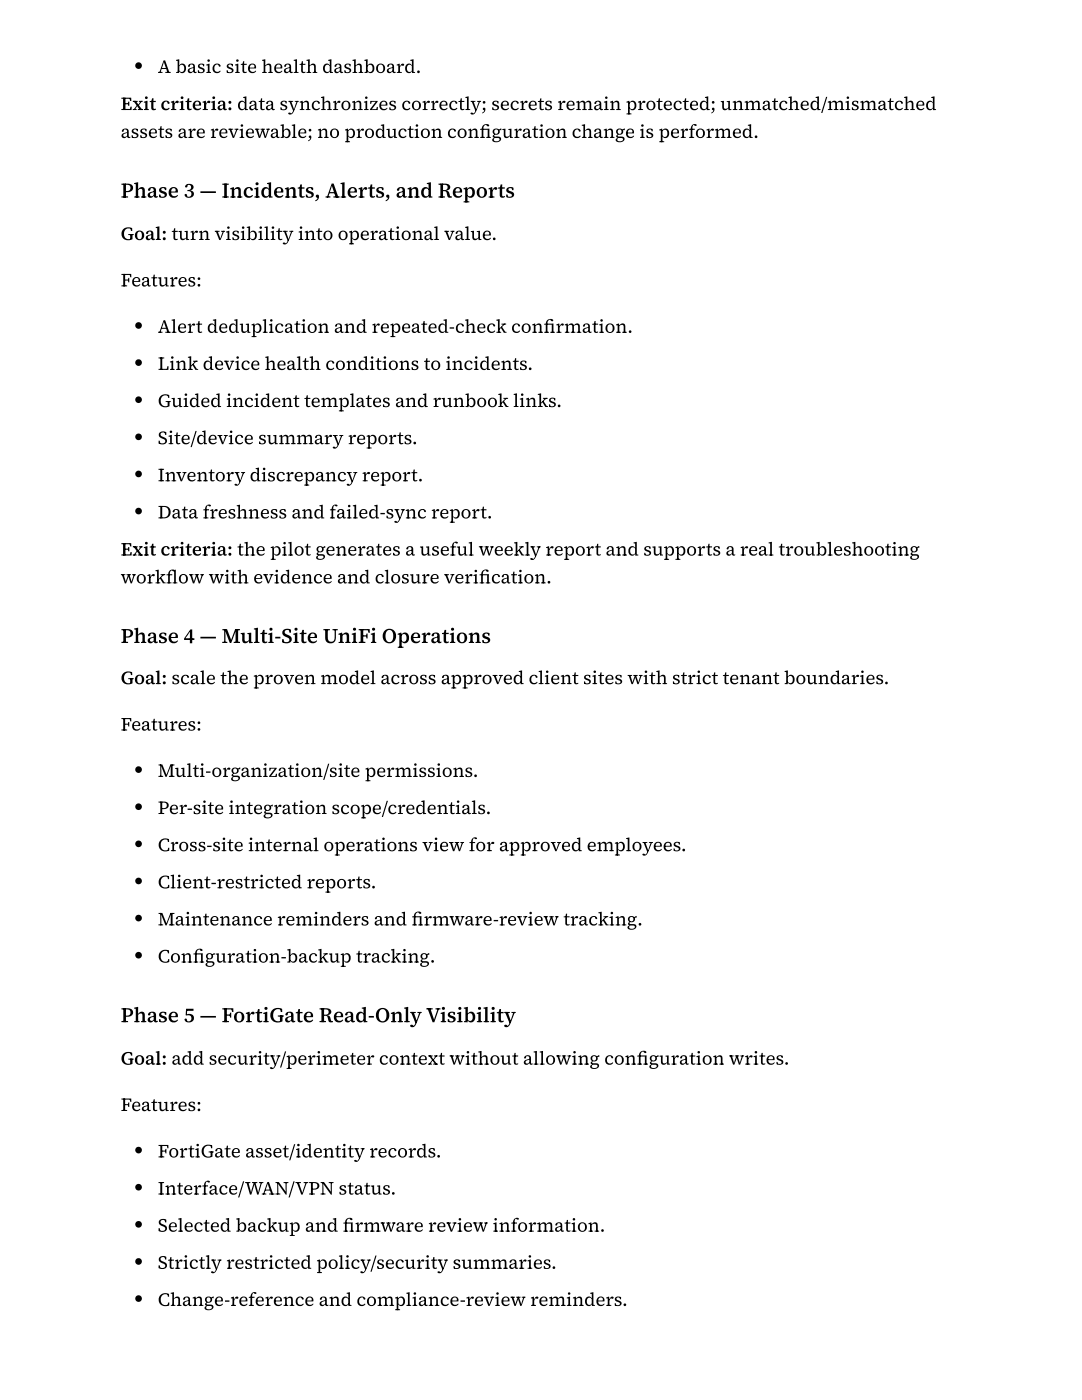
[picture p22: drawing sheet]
<svg xmlns="http://www.w3.org/2000/svg" width="216mm" height="279mm" viewBox="0 0 216 279" stroke-linecap="round" stroke-linejoin="round" font-family="sans-serif">
<defs><g id="words">
<g font-size="4.2">
<text x="24.1" y="39.4">Phase 3 — Incidents, Alerts, and Reports</text>
<text x="24.1" y="128.3">Phase 4 — Multi-Site UniFi Operations</text>
<text x="24.1" y="204">Phase 5 — FortiGate Read-Only Visibility</text>
</g>
<g font-size="3.7">
<text x="31.5" y="14.6">A basic site health dashboard.</text>
<text x="24.1" y="22">Exit criteria: data synchronizes correctly; secrets remain protected; unmatched/mismatched</text>
<text x="24.1" y="27.5">assets are reviewable; no production confi guration change is performed.</text>
<text x="24.1" y="47.9">Goal: turn visibility into operational value.</text>
<text x="24.1" y="57.2">Features:</text>
<text x="31.5" y="66.4">Alert deduplication and repeated-check confi rmation.</text>
<text x="31.5" y="73.8">Link device health conditions to incidents.</text>
<text x="31.5" y="81.2">Guided incident templates and runbook links.</text>
<text x="31.5" y="88.6">Site/device summary reports.</text>
<text x="31.5" y="96">Inventory discrepancy report.</text>
<text x="31.5" y="103.5">Data freshness and failed-sync report.</text>
<text x="24.1" y="110.9">Exit criteria: the pilot generates a useful weekly report and supports a real troubleshooting</text>
<text x="24.1" y="116.4">workfl ow with evidence and closure verifi cation.</text>
<text x="24.1" y="136.5">Goal: scale the proven model across approved client sites with strict tenant boundaries.</text>
<text x="24.1" y="145.8">Features:</text>
<text x="31.5" y="155">Multi-organization/site permissions.</text>
<text x="31.5" y="162.5">Per-site integration scope/credentials.</text>
<text x="31.5" y="169.9">Cross-site internal operations view for approved employees.</text>
<text x="31.5" y="177.3">Client-restricted reports.</text>
<text x="31.5" y="184.7">Maintenance reminders and fi rmware-review tracking.</text>
<text x="31.5" y="192.1">Confi guration-backup tracking.</text>
<text x="24.1" y="212.5">Goal: add security/perimeter context without allowing confi guration writes.</text>
<text x="24.1" y="221.7">Features:</text>
<text x="31.5" y="231">FortiGate asset/identity records.</text>
<text x="31.5" y="238.4">Interface/WAN/VPN status.</text>
<text x="31.5" y="245.8">Selected backup and fi rmware review information.</text>
<text x="31.5" y="253.2">Strictly restricted policy/security summaries.</text>
<text x="31.5" y="260.6">Change-reference and compliance-review reminders.</text>
</g>
</g></defs>
<g fill="#000">
<circle cx="27.6" cy="13.1" r=".66"/>
<circle cx="27.6" cy="72.4" r=".66"/>
<circle cx="27.6" cy="79.8" r=".66"/>
<circle cx="27.6" cy="65" r=".66"/>
<circle cx="27.6" cy="87.2" r=".66"/>
<circle cx="27.6" cy="94.6" r=".66"/>
<circle cx="27.6" cy="102" r=".66"/>
<circle cx="27.6" cy="153.6" r=".66"/>
<circle cx="27.6" cy="168.4" r=".66"/>
<circle cx="27.6" cy="175.8" r=".66"/>
<circle cx="27.6" cy="161" r=".66"/>
<circle cx="27.6" cy="183.2" r=".66"/>
<circle cx="27.6" cy="190.6" r=".66"/>
<circle cx="27.6" cy="229.5" r=".66"/>
<circle cx="27.6" cy="236.9" r=".66"/>
<circle cx="27.6" cy="244.3" r=".66"/>
<circle cx="27.6" cy="259.2" r=".66"/>
<circle cx="27.6" cy="251.8" r=".66"/>
</g>
<use href="#words"/>
</svg>
